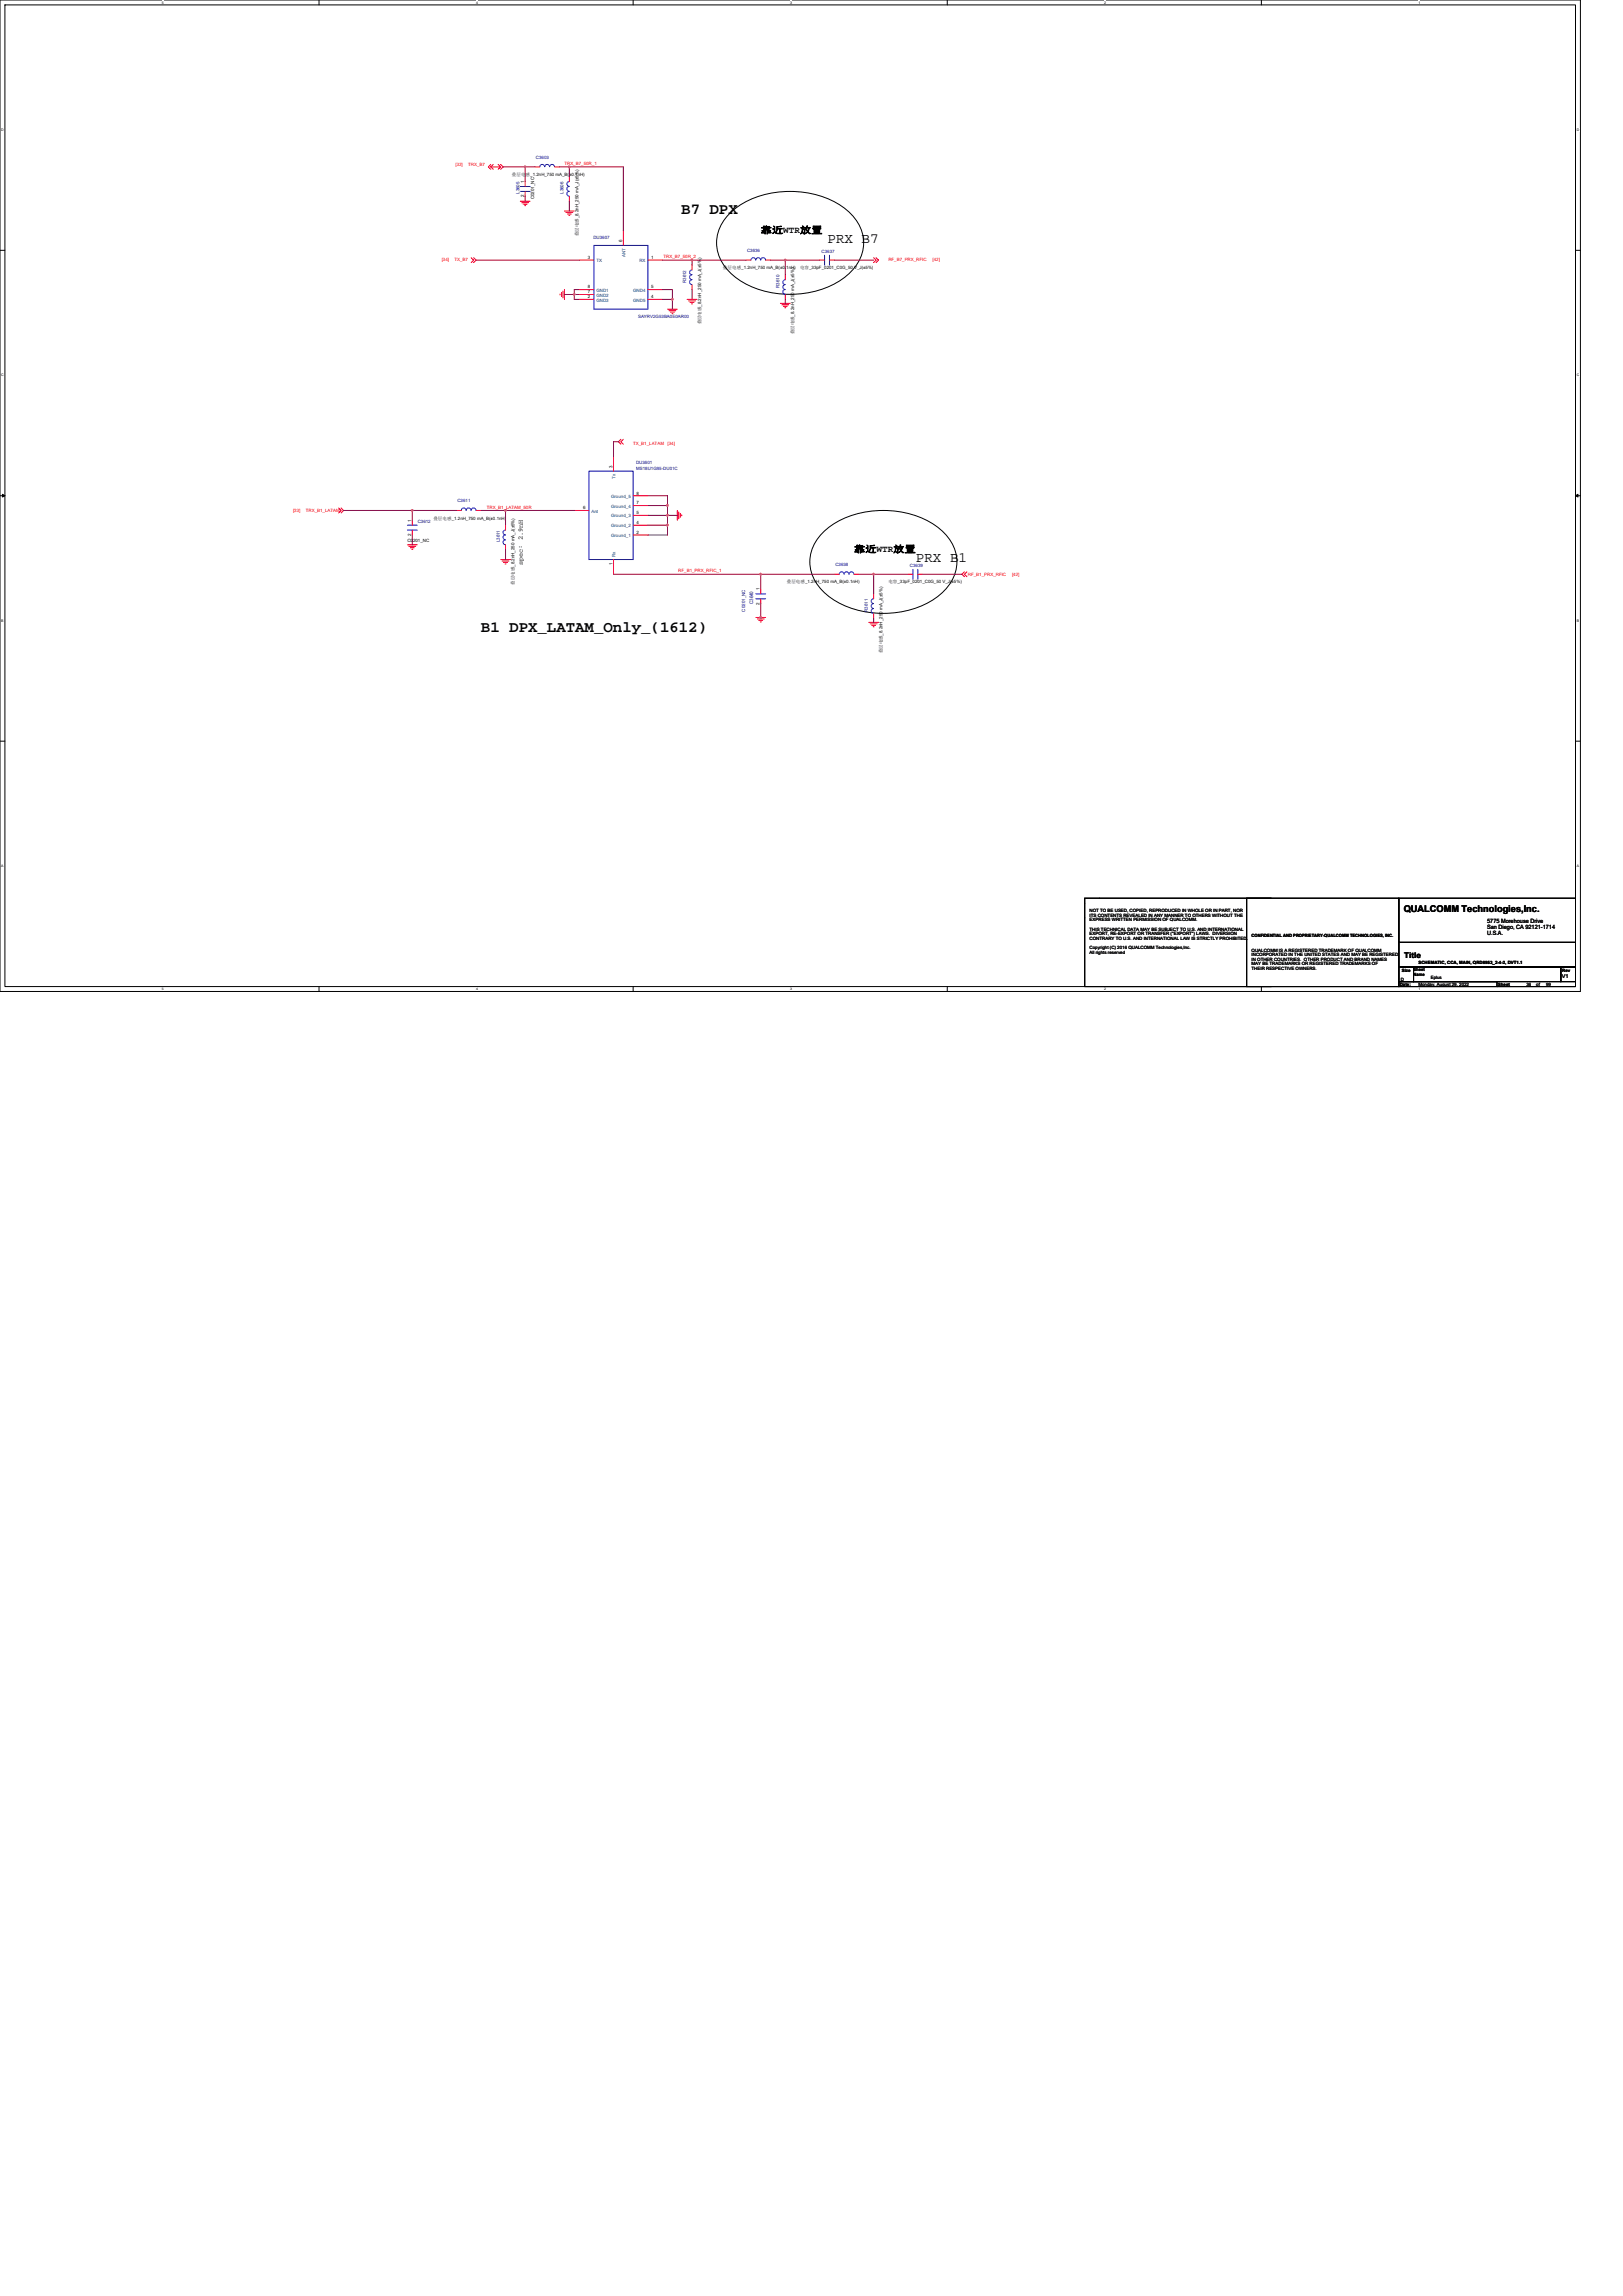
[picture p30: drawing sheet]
<svg xmlns="http://www.w3.org/2000/svg" width="210mm" height="297mm" viewBox="0 0 210 297" stroke-linecap="round" stroke-linejoin="round" font-family="sans-serif">
<defs><g id="words">
<g font-size="2">
<text x="88.1" y="27.7">B7 DPX</text>
<text x="62.2" y="81.7">B1 DPX_LATAM_Only_(1612)</text>
</g>
<g font-size="1.8">
<text x="107.1" y="31.4">PRX B7</text>
<text x="118.5" y="72.7">PRX B1</text>
</g>
<g font-size="1.2">
<text x="98.4" y="30.2">靠近WTR放置</text>
<text x="110.5" y="71.5">靠近WTR放置</text>
<text x="181.6" y="118">QUALCOMM Technologies,Inc.</text>
</g>
<text font-size="1" x="181.7" y="123.9">Title</text>
<text font-size=".9" x="67.6" y="73.1" transform="rotate(-90 67.6 73.1)">spec: 2.9nH</text>
<g font-size=".8">
<text x="192.4" y="119.4">5775 Morehouse Drive</text>
<text x="192.4" y="120.2">San Diego, CA 92121-1714</text>
<text x="192.4" y="121">U.S.A.</text>
</g>
<text font-size=".7" x="202.1" y="126.6">V1</text>
<g font-size=".6" fill="#f00">
<text x="58.9" y="21.5">[33]</text>
<text x="60.6" y="21.5">TRX_B7</text>
<text x="73" y="21.4">TRX_B7_50R_1</text>
<text x="57.2" y="33.8">[34]</text>
<text x="58.8" y="33.8">TX_B7</text>
<text x="85.9" y="33.4">TRX_B7_50R_2</text>
<text x="114.9" y="33.8">RF_B7_PRX_RFIC</text>
<text x="120.6" y="33.8">[42]</text>
<text x="81.9" y="57.6">TX_B1_LATAM</text>
<text x="86.4" y="57.6">[34]</text>
<text x="63" y="65.8">TRX_B1_LATAM_50R</text>
<text x="37.9" y="66.3">[33]</text>
<text x="39.6" y="66.3">TRX_B1_LATAM</text>
<text x="87.8" y="74.1">RF_B1_PRX_RFIC_1</text>
<text x="125.2" y="74.5">RF_B1_PRX_RFIC</text>
<text x="130.9" y="74.5">[42]</text>
</g>
<g font-size=".6">
<text x="66.2" y="22.8">叠层电感_1.2nH_750 mA_B(±0.1nH)</text>
<text x="67.8" y="23.7" transform="rotate(-90 67.8 23.7)">1</text>
<text x="67.8" y="25.5" transform="rotate(-90 67.8 25.5)">2</text>
<text x="69.1" y="25.8" transform="rotate(-90 69.1 25.8)">C0201_NC</text>
<text x="74.8" y="30.5" transform="rotate(-90 74.8 30.5)">叠层电感_8.2nH_250 mA_J(±5%)</text>
<text x="76.1" y="33.5">3</text>
<text x="80.5" y="31.3" transform="rotate(-90 80.5 31.3)">6</text>
<text x="84.3" y="33.5">1</text>
<text x="93.5" y="34.8">叠层电感_1.2nH_750 mA_B(±0.1nH)</text>
<text x="103.5" y="34.8">电容_33pF_0201_C0G_50 V_J(±5%)</text>
<text x="76.1" y="37.3">8</text>
<text x="76.1" y="38">7</text>
<text x="76.1" y="38.6">2</text>
<text x="84.3" y="37.3">5</text>
<text x="84.3" y="38.6">4</text>
<text x="90.7" y="42" transform="rotate(-90 90.7 42)">叠层电感_8.2nH_250 mA_J(±5%)</text>
<text x="102.8" y="43.2" transform="rotate(-90 102.8 43.2)">叠层电感_8.2nH_250 mA_J(±5%)</text>
<text x="75.4" y="65.9">6</text>
<text x="79.2" y="60.5" transform="rotate(-90 79.2 60.5)">3</text>
<text x="82.4" y="65.3">7</text>
<text x="82.4" y="64">8</text>
<text x="52.7" y="70.1">C0201_NC</text>
<text x="53.2" y="69.3" transform="rotate(-90 53.2 69.3)">2</text>
<text x="53.2" y="67.5" transform="rotate(-90 53.2 67.5)">1</text>
<text x="56.1" y="67.2">叠层电感_1.2nH_750 mA_B(±0.1nH)</text>
<text x="82.4" y="69.1">2</text>
<text x="82.4" y="67.8">4</text>
<text x="82.4" y="66.5">5</text>
<text x="66.6" y="75.6" transform="rotate(-90 66.6 75.6)">叠层电感_8.2nH_250 mA_J(±5%)</text>
<text x="79.2" y="73.2" transform="rotate(-90 79.2 73.2)">1</text>
<text x="98.3" y="76.4" transform="rotate(-90 98.3 76.4)">1</text>
<text x="101.8" y="75.5">叠层电感_1.2nH_750 mA_B(±0.1nH)</text>
<text x="114.9" y="75.5">电容_33pF_0201_C0G_50 V_J(±5%)</text>
<text x="98.3" y="78.2" transform="rotate(-90 98.3 78.2)">2</text>
<text x="114.2" y="84.5" transform="rotate(-90 114.2 84.5)">叠层电感_8.2nH_250 mA_J(±5%)</text>
<text x="141" y="118">NOT TO BE USED, COPIED, REPRODUCED IN WHOLE OR IN PART, NOR</text>
<text x="141" y="118.6">ITS CONTENTS REVEALED IN ANY MANNER TO OTHERS WITHOUT THE</text>
<text x="141" y="119.2">EXPRESS WRITTEN PERMISSION OF QUALCOMM.</text>
<text x="141" y="120.4">THIS TECHNICAL DATA MAY BE SUBJECT TO U.S. AND INTERNATIONAL</text>
<text x="141" y="121">EXPORT, RE-EXPORT OR TRANSFER (&quot;EXPORT&quot;) LAWS. DIVERSION</text>
<text x="141" y="121.6">CONTRARY TO U.S. AND INTERNATIONAL LAW IS STRICTLY PROHIBITED.</text>
<text x="141" y="122.8">Copyright (C) 2016 QUALCOMM Technologies,Inc.</text>
<text x="141" y="123.4">All rights reserved</text>
<text x="161.9" y="121.2">CONFIDENTIAL AND PROPRIETARY-QUALCOMM TECHNOLOGIES, INC.</text>
<text x="161.9" y="123.1">QUALCOMM IS A REGISTERED TRADEMARK OF QUALCOMM</text>
<text x="161.9" y="123.7">INCORPORATED IN THE UNITED STATES AND MAY BE REGISTERED</text>
<text x="161.9" y="124.3">IN OTHER COUNTRIES. OTHER PRODUCT AND BRAND NAMES</text>
<text x="161.9" y="124.9">MAY BE TRADEMARKS OR REGISTERED TRADEMARKS OF</text>
<text x="161.9" y="125.5">THEIR RESPECTIVE OWNERS.</text>
<text x="181.4" y="125.7">Size Sheet</text>
<text x="183.5" y="124.7">SCHEMATIC, CCA, MAIN, QRD8953_2-4-2, DVT1.1</text>
<text x="202.1" y="125.8">Rev</text>
<text x="181.1" y="127.5">Date:</text>
<text x="181.2" y="126.9">D</text>
<text x="182.9" y="126.2">Name</text>
<text x="183.5" y="127.6">Monday, August 29, 2022</text>
<text x="185.1" y="126.6">Eplus</text>
<text x="193.8" y="127.5">Sheet</text>
<text x="197.5" y="127.6">36</text>
<text x="198.8" y="127.6">of</text>
<text x="200" y="127.6">99</text>
</g>
<g font-size=".6" fill="#000080">
<text x="69.3" y="20.6">C3603</text>
<text x="67.2" y="25.1" transform="rotate(-90 67.2 25.1)">L3605</text>
<text x="72.9" y="25.1" transform="rotate(-90 72.9 25.1)">L3606</text>
<text x="76.8" y="31">DU3607</text>
<text x="96.6" y="32.6">C3636</text>
<text x="106.3" y="32.7">C3637</text>
<text x="82.6" y="41.2">SAYRV2G53BA0E0AR00</text>
<text x="88.8" y="36.6" transform="rotate(-90 88.8 36.6)">R3612</text>
<text x="100.9" y="37.3" transform="rotate(-90 100.9 37.3)">R3610</text>
<text x="82.3" y="60">DU3601</text>
<text x="59.2" y="65">C3611</text>
<text x="82.3" y="60.7">MS18U1G95-DU01C</text>
<text x="54" y="67.7">C3612</text>
<text x="64.7" y="70.2" transform="rotate(-90 64.7 70.2)">L3611</text>
<text x="108.1" y="73.3">C3638</text>
<text x="117.7" y="73.3">C3639</text>
<text x="96.4" y="79.1" transform="rotate(-90 96.4 79.1)">C0201_NC</text>
<text x="97.4" y="78.2" transform="rotate(-90 97.4 78.2)">C3640</text>
<text x="112.3" y="79.2" transform="rotate(-90 112.3 79.2)">R3611</text>
</g>
<g font-size=".6" fill="#004080">
<text x="77.2" y="33.9">TX</text>
<text x="80.9" y="33.2" transform="rotate(-90 80.9 33.2)">ANT</text>
<text x="82.7" y="33.9">RX</text>
<text x="77.2" y="37.7">GND1</text>
<text x="77.2" y="38.4">GND2</text>
<text x="77.2" y="39">GND3</text>
<text x="81.9" y="37.7">GND4</text>
<text x="81.9" y="39">GND5</text>
<text x="79.1" y="65.7">Ground_4</text>
<text x="79.1" y="64.4">Ground_5</text>
<text x="79.7" y="61.9" transform="rotate(-90 79.7 61.9)">Tx</text>
<text x="76.5" y="66.3">Ant</text>
<text x="79.1" y="69.5">Ground_1</text>
<text x="79.1" y="68.2">Ground_2</text>
<text x="79.1" y="67">Ground_3</text>
<text x="79.7" y="72.1" transform="rotate(-90 79.7 72.1)">Rx</text>
</g>
<g font-size=".5">
<text x="21" y=".5">5</text>
<text x="61.6" y=".5">4</text>
<text x="102.2" y=".5">3</text>
<text x="142.9" y=".5">2</text>
<text x="183.5" y=".5">1</text>
<text x=".2" y="16.9">D</text>
<text x="204" y="16.9">D</text>
<text x=".2" y="48.7">C</text>
<text x="204" y="48.7">C</text>
<text x=".2" y="80.4">B</text>
<text x="204" y="80.4">B</text>
<text x=".2" y="112.2">A</text>
<text x="204" y="112.2">A</text>
<text x="21" y="128.1">5</text>
<text x="61.6" y="128.1">4</text>
<text x="102.2" y="128.1">3</text>
<text x="142.9" y="128.1">2</text>
<text x="183.5" y="128.1">1</text>
</g>
</g></defs>
<path d="M0 0h204.5v128.3h-204.5zM.6 .6h203.2v127h-203.2z" fill="none" stroke="#000" stroke-width=".13"/>
<g fill="#fff">
<path d="M21 .1h.2v.5h-.2z"/>
<path d="M21 127.7h.2v.5h-.2z"/>
</g>
<path d="M41.3 0v.6M41.3 127.6v.7" fill="none" stroke="#000" stroke-width=".13"/>
<g fill="#fff">
<path d="M61.6 .1h.2v.5h-.2z"/>
<path d="M61.6 127.7h.2v.5h-.2z"/>
</g>
<path d="M81.9 0v.6M81.9 127.6v.7" fill="none" stroke="#000" stroke-width=".13"/>
<g fill="#fff">
<path d="M102.2 .1h.3v.5h-.3z"/>
<path d="M102.2 127.7h.3v.5h-.3z"/>
</g>
<path d="M122.6 0v.6M122.6 127.6v.7" fill="none" stroke="#000" stroke-width=".13"/>
<g fill="#fff">
<path d="M142.9 .1h.2v.5h-.2z"/>
<path d="M142.9 127.7h.2v.5h-.2z"/>
</g>
<path d="M163.2 0v.6M163.2 127.6v.7" fill="none" stroke="#000" stroke-width=".13"/>
<g fill="#fff">
<path d="M183.5 .1h.3v.5h-.3z"/>
<path d="M183.5 127.7h.3v.5h-.3z"/>
<path d="M.2 16.5h.3v.5h-.3z"/>
<path d="M204 16.5h.3v.5h-.3z"/>
<path d="M.2 48.3h.3v.5h-.3z"/>
<path d="M204 48.3h.3v.5h-.3z"/>
</g>
<path d="M0 32.4h.6M203.8 32.4h.7" fill="none" stroke="#000" stroke-width=".13"/>
<g fill="#fff">
<path d="M.2 80h.3v.5h-.3z"/>
<path d="M204 80h.3v.5h-.3z"/>
</g>
<path d="M0 64.1h.6M203.8 64.1h.7" fill="none" stroke="#000" stroke-width=".13"/>
<path d="M.3 63.9l.3 .2-.3 .2zM203.8 64.1l.4-.2v.4z" fill="#000" stroke="#000" stroke-width=".13"/>
<g fill="#fff">
<path d="M.2 111.8h.2v.5h-.2z"/>
<path d="M204 111.8h.3v.5h-.3z"/>
</g>
<g fill="none" stroke="#000" stroke-width=".13">
<path d="M94.7 27.3a12.3 12.3 0 0 1 12.3-1.6 7.3 7.3 0 0 1 4.7 4.8 5.5 5.5 0 0 1-2.8 5.6 12.6 12.6 0 0 1-13.4 0 5.7 5.7 0 0 1-2.7-5.6 5.8 5.8 0 0 1 1.9-3.2zM106.8 68.6a12.3 12.3 0 0 1 12.3-1.7 7.3 7.3 0 0 1 4.6 4.9 5.5 5.5 0 0 1-2.7 5.6 12.6 12.6 0 0 1-13.4 0 5.7 5.7 0 0 1-2.7-5.6 5.8 5.8 0 0 1 1.9-3.2zM0 95.9h.6M203.8 95.9h.7M161.3 116.2h19.7v11.4h-19.7zM164.5 116.2h-24.2v11.4h24.2M181 116.2h22.8v5.7h-22.8zM181 121.9h22.8v3.2h-22.8zM181 125.1h1.9v1.9h-1.9zM181 127h12.7v.6h-12.7zM182.9 125.1h19v1.9h-19zM193.7 127.6h10.1"/>
<path d="M201.9 125.1h1.9v1.9h-1.9z"/>
</g>
<g fill="none" stroke="#f00" stroke-width=".13">
<path d="M61 33.3l.3 .4-.3 .3M61.3 33.3l.3 .4-.3 .3M63.5 21.6l.3 .3M63.5 21.6h1.3M63.5 21.3l-.3 .3 .3 .3M63.8 21.3l-.3 .3M64.5 21.3l.3 .3M64.8 21.3l.3 .3-.3 .3M64.8 21.6l-.3 .3M67.3 26h1.3M67.5 26.2h.9M67.7 26.4h.5"/>
<path d="M67.9 26.6h.1M67.9 23.5v.6M67.9 24.8v.6M69.2 21.6h.6M71.8 21.6h.6M72.5 38v.2M72.6 37.8v.6M72.8 37.7v.8M73 27.3h1.3M73 37.5v1.2M73.2 27.5h.9M73.4 27.7h.5"/>
<path d="M73.6 27.9h.1M73.7 25.4v.6M73.7 22.9v.6M74.9 37.5h1.9M74.9 38.1h1.9M74.9 33.7h1.9M74.9 38.7h1.9M80.6 29.8v1.9M83.8 33.7h1.9M83.8 37.5h1.9M83.8 38.7h1.9M88.9 38.7h1.3"/>
<path d="M89.1 38.9h.9M89.3 39.1h.5M89.5 39.3h.1M89.5 36.8v.7M89.5 34.3v.6M96.5 33.7h.7M99.1 33.7h.6M101 39.2h1.2M101.2 39.4h.8M101.3 39.6h.6M101.5 39.8h.2M101.6 38.1v.6"/>
<path d="M101.6 35.6v.6M106 33.7h.7M107.3 33.7h.7M113 33.3l.3 .4-.3 .3M113.3 33.3l.4 .4-.4 .3M79.4 59.1v1.9M80.3 56.8l-.3 .3 .3 .4M80.6 56.8l-.3 .3 .3 .4M86.4 40h1.2M86.6 40.2h.8M86.7 40.4h.5M86.9 40.6h.2"/>
<path d="M43.8 65.7l.3 .3-.3 .4M44.1 65.7l.3 .3-.3 .4M52.7 70.5h1.3M52.9 70.7h.9M53.1 70.9h.5M53.3 71.1h.1M53.3 67.3v.6M53.3 68.6v.6M59.1 66h.6M61.6 66h.6M64.8 72.4h1.2M65 72.6h.8"/>
<path d="M65.2 72.8h.5M65.3 73h.2M65.4 70.5v.6M65.4 67.9v.7M74.3 66h1.9M79.4 72.4v1.9M81.9 69.2h1.9M81.9 67.9h1.9M81.9 66.7h1.9M81.9 65.4h1.9M81.9 64.1h1.9M87.6 66v1.3"/>
<path d="M87.8 66.2v.9M88 66.4v.5M88.2 66.6v.1M97.8 79.9h1.3M98.4 76.2v.6M98.4 77.5v.6M107.9 74.3h.7M110.5 74.3h.6M113 79.4v.6M113 76.8v.7M117.5 74.3h.6M118.7 74.3h.7"/>
<path d="M124.8 74l-.3 .3 .3 .3M125.1 74l-.3 .3 .3 .3M98 80.1h.9M98.2 80.3h.5M98.4 80.5h.1M112.4 80.5h1.3M112.6 80.7h.9M112.8 80.9h.5M113 81.1h.1"/>
</g>
<g fill="none" stroke="#00f" stroke-width=".13">
<path d="M67.3 24.1h1.3M67.3 24.8h1.3M67.9 24.1h.1M67.9 24.8h.1M69.8 21.6h.1M69.9 21.6a.31 .31 0 0 1 .3-.3 .31 .31 0 0 1 .3 .3 .32 .32 0 0 1 .3-.3 .32 .32 0 0 1 .3 .3M71.1 21.6a.31 .31 0 0 1 .3-.3 .31 .31 0 0 1 .3 .3M71.8 21.6h.1M73.6 24.8a.31 .31 0 0 0-.3 .3 .31 .31 0 0 0 .3 .3M73.6 24.1a.31 .31 0 0 0-.3 .3 .31 .31 0 0 0 .3 .3M73.6 23.5a.31 .31 0 0 0-.3 .3 .31 .31 0 0 0 .3 .3M73.7 23.5h.1"/>
<path d="M73.7 25.4h.1M76.8 31.7h7v8.3h-7zM89.5 36.2a.31 .31 0 0 0-.3 .3 .31 .31 0 0 0 .3 .3M89.5 34.9a.32 .32 0 0 0-.3 .3 .32 .32 0 0 0 .3 .4 .31 .31 0 0 0-.3 .3 .31 .31 0 0 0 .3 .3M89.5 34.9h.1M89.5 36.8h.1M97.2 33.7h.1M97.2 33.6a.31 .31 0 0 1 .3-.3 .31 .31 0 0 1 .3 .3 .32 .32 0 0 1 .3-.3 .32 .32 0 0 1 .3 .3M98.4 33.6a.31 .31 0 0 1 .3-.3 .31 .31 0 0 1 .3 .3M99.1 33.7h.1M101.6 36.8a.32 .32 0 0 0-.3 .3 .32 .32 0 0 0 .3 .4 .31 .31 0 0 0-.3 .3 .31 .31 0 0 0 .3 .3M101.6 36.2a.31 .31 0 0 0-.3 .3 .31 .31 0 0 0 .3 .3"/>
<path d="M101.6 36.2h.1M101.6 38.1h.1M106.7 33.7h.1M106.7 33v1.3M107.3 33v1.3M107.3 33.7h.1M52.7 67.9h1.3M52.7 68.6h1.3M53.3 67.9h.1M53.3 68.6h.1M59.7 66h.1M59.7 66a.31 .31 0 0 1 .3-.3 .31 .31 0 0 1 .3 .3"/>
<path d="M60.3 66a.31 .31 0 0 1 .3-.3 .31 .31 0 0 1 .3 .3M61 66a.31 .31 0 0 1 .3-.3 .31 .31 0 0 1 .3 .3M61.6 66h.1M65.4 69.8a.31 .31 0 0 0-.3 .4 .31 .31 0 0 0 .3 .3M65.4 69.2a.31 .31 0 0 0-.3 .3 .31 .31 0 0 0 .3 .3M65.4 68.6a.31 .31 0 0 0-.3 .3 .31 .31 0 0 0 .3 .3M65.4 68.6h.1M65.4 70.5h.1M76.2 61h5.7v11.4h-5.7zM97.8 76.8h1.3M97.8 77.5h1.3M98.4 76.8h.1"/>
<path d="M98.4 77.5h.1M108.6 74.3h.1M108.6 74.3a.31 .31 0 0 1 .3-.3 .31 .31 0 0 1 .3 .3M109.2 74.3a.31 .31 0 0 1 .3-.3 .31 .31 0 0 1 .3 .3 .32 .32 0 0 1 .4-.3 .32 .32 0 0 1 .3 .3M110.5 74.3h.1M113 78.1a.32 .32 0 0 0-.3 .3 .32 .32 0 0 0 .3 .3 .31 .31 0 0 0-.3 .3 .31 .31 0 0 0 .3 .4M113 77.5a.31 .31 0 0 0-.3 .3 .31 .31 0 0 0 .3 .3M113 77.5h.1M113 79.4h.1M118.1 74.3h.1M118.1 73.7v1.2M118.7 73.7v1.2"/>
<path d="M118.7 74.3h.1"/>
</g>
<g fill="none" stroke="#800040" stroke-width=".13">
<path d="M61.6 33.7h13.3M65.1 21.6h4.1M67.9 21.6v1.9M67.9 25.4v.6M72.4 21.6h1.3M73.7 21.6v1.3M73.7 26v1.3M73.7 21.6h6.9v8.2M74.9 38.1h-.6v.6h.6M74.9 37.5h-.6v.6h-1.3M85.7 33.7h3.8M85.7 37.5h1.3v1.2"/>
<path d="M85.7 38.7h1.3v1.3M89.5 33.7v.6M89.5 37.5v1.2M89.5 33.7h7M99.7 33.7h1.9M101.6 33.7v1.9M101.6 38.7v.5M101.6 33.7h4.4M107.9 33.7h5.1M80 57.1h-.6v2M44.4 66h8.9M53.3 66h5.8"/>
<path d="M53.3 66v1.3M53.3 69.2v1.3M62.2 66h3.2M65.4 71.1v1.3M65.4 66v1.9M65.4 66h8.9M79.4 74.3h19M83.8 65.4h2.6v1.3h1.2M83.8 64.1h2.6v1.3M83.8 67.9h2.6v1.3h-2.6M83.8 66.7h2.6v1.2M98.4 78.1v1.9"/>
<path d="M107.9 74.3h-9.5v1.9M111.1 74.3h1.9M113 74.3v2.5M113 74.3h4.5M119.4 74.3h5.1M113 80v.5"/>
</g>
<g fill="#f0f" stroke="#f0f" stroke-width=".13">
<path d="M67.8 21.5h.2v.2h-.2z" fill-rule="evenodd"/>
<path d="M73.6 21.5h.1v.2h-.1z" fill-rule="evenodd"/>
<path d="M53.2 65.9h.2v.2h-.2z" fill-rule="evenodd"/>
<path d="M101.5 33.6h.2v.1h-.2z" fill-rule="evenodd"/>
<path d="M112.9 74.2h.2v.2h-.2z" fill-rule="evenodd"/>
<path d="M89.4 33.6h.2v.1h-.2z" fill-rule="evenodd"/>
<path d="M65.3 65.9h.2v.2h-.2z" fill-rule="evenodd"/>
<path d="M98.3 74.2h.2v.2h-.2z" fill-rule="evenodd"/>
<path d="M98.3 79.8h.2v.1h-.2z" fill-rule="evenodd"/>
<path d="M86.3 65.3h.1v.2h-.1z" fill-rule="evenodd"/>
<path d="M86.3 66.6h.1v.1h-.1z" fill-rule="evenodd"/>
<path d="M86.3 67.8h.1v.2h-.1z" fill-rule="evenodd"/>
<path d="M74.2 38h.2v.2h-.2z" fill-rule="evenodd"/>
<path d="M86.9 38.6h.2v.2h-.2z" fill-rule="evenodd"/>
<path d="M67.8 21.5h.2v.2h-.2z" fill-rule="evenodd"/>
<path d="M73.6 21.5h.1v.2h-.1z" fill-rule="evenodd"/>
<path d="M53.2 65.9h.2v.2h-.2z" fill-rule="evenodd"/>
<path d="M101.5 33.6h.2v.1h-.2z" fill-rule="evenodd"/>
<path d="M112.9 74.2h.2v.2h-.2z" fill-rule="evenodd"/>
<path d="M89.4 33.6h.2v.1h-.2z" fill-rule="evenodd"/>
<path d="M65.3 65.9h.2v.2h-.2z" fill-rule="evenodd"/>
<path d="M98.3 74.2h.2v.2h-.2z" fill-rule="evenodd"/>
<path d="M98.3 79.8h.2v.1h-.2z" fill-rule="evenodd"/>
<path d="M86.3 65.3h.1v.2h-.1z" fill-rule="evenodd"/>
<path d="M86.3 66.6h.1v.1h-.1z" fill-rule="evenodd"/>
<path d="M86.3 67.8h.1v.2h-.1z" fill-rule="evenodd"/>
<path d="M74.2 38h.2v.2h-.2z" fill-rule="evenodd"/>
<path d="M86.9 38.6h.2v.2h-.2z" fill-rule="evenodd"/>
</g>
<use href="#words"/>
</svg>
